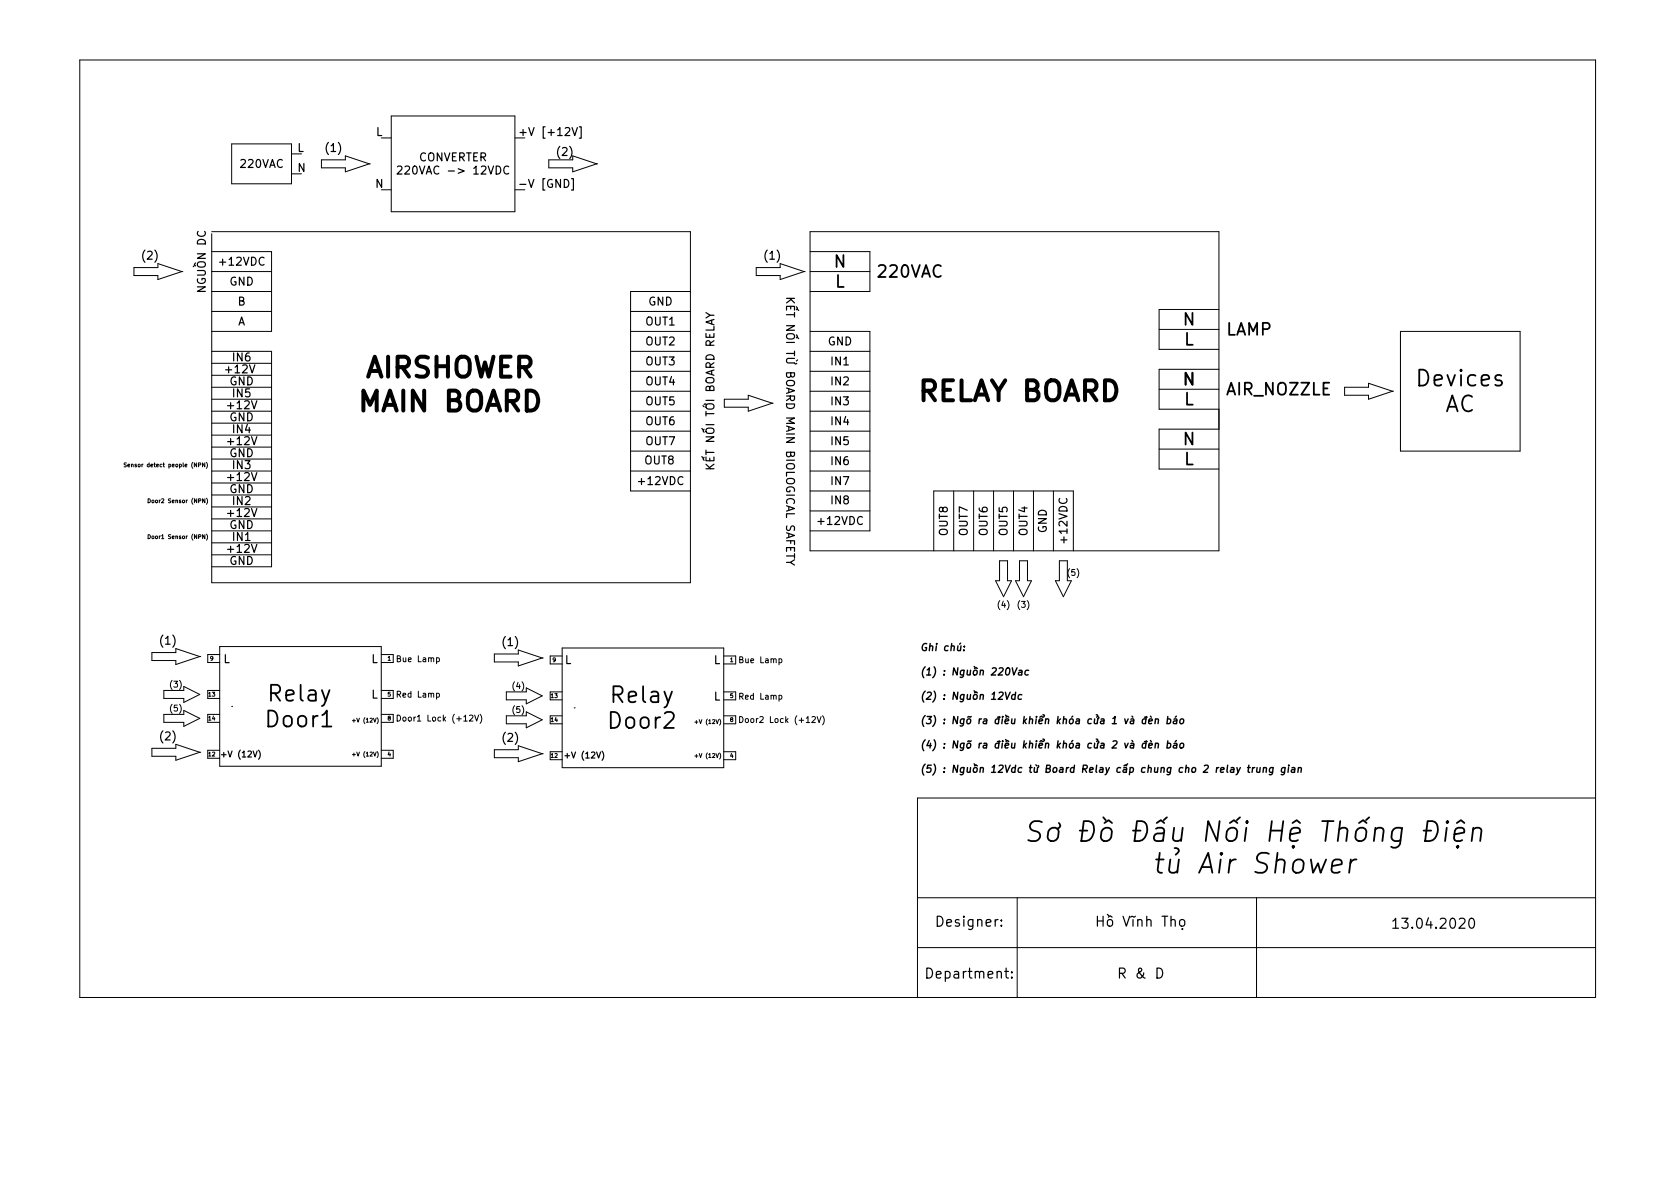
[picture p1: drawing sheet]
<svg xmlns="http://www.w3.org/2000/svg" width="420mm" height="297mm" viewBox="0 0 420 297" stroke-linecap="round" stroke-linejoin="round" font-family="sans-serif">
<defs><g id="words">
<g font-size="7">
<text x="91.2" y="94.7">AIRSHOWER</text>
<text x="230" y="100.6">RELAY BOARD</text>
<text x="90.3" y="103.2">MAIN BOARD</text>
<text x="287.1" y="211.1">S u Ni H Thng in</text>
<text x="294.5" y="219">t Air Shower</text>
</g>
<g font-size="5.6">
<text x="355.6" y="96.8">Devices</text>
<text x="362.1" y="103.3">AC</text>
<text x="67.6" y="175.8">Relay</text>
<text x="153.5" y="176.2">Relay</text>
<text x="67" y="182.3">Door1</text>
<text x="152.9" y="182.7">Door2</text>
</g>
<g font-size="4.2">
<text x="209.1" y="67.1">N</text>
<text x="220.2" y="69.6">220VAC</text>
<text x="209.3" y="72.1">L</text>
<text x="296.6" y="81.6">N</text>
<text x="296.8" y="86.6">L</text>
<text x="307.2" y="84.1">LAMP</text>
<text x="296.6" y="96.6">N</text>
<text x="296.8" y="101.6">L</text>
<text x="307.5" y="99.1">AIR_NOZZLE</text>
<text x="296.6" y="111.6">N</text>
<text x="296.8" y="116.6">L</text>
</g>
<g font-size="3.5">
<text x="235" y="232.3">Designer:</text>
<text x="278.4" y="232.3">H Vnh Th</text>
<text x="350.7" y="232.8">13.04.2020</text>
<text x="232.7" y="245.3">Department:</text>
<text x="281.3" y="245.3">R &amp; D</text>
</g>
<g font-size="2.8">
<text x="94.2" y="34.1">L</text>
<text x="131.7" y="34.1">+V [+12V]</text>
<text x="74.5" y="38.1">L</text>
<text x="81.9" y="38.1">(1)</text>
<text x="104.8" y="40.4">CONVERTER</text>
<text x="139.9" y="39.1">(2)</text>
<text x="60.3" y="42.1">220VAC</text>
<text x="74.6" y="43.1">N</text>
<text x="94.1" y="47.1">N</text>
<text x="101.8" y="43.7">220VAC -&gt; 12VDC</text>
<text x="131.3" y="47.1">-V [GND]</text>
<text x="35.9" y="65.1">(2)</text>
<text x="191.9" y="65.1">(1)</text>
<text x="55.3" y="66.6">+12VDC</text>
<text x="57.5" y="71.6">GND</text>
<text x="51.6" y="72.1" transform="rotate(-90 51.6 72.1)">NGUN DC</text>
<text x="59.6" y="76.6">B</text>
<text x="162.5" y="76.6">GND</text>
<text x="59.6" y="81.6">A</text>
<text x="161.9" y="81.6">OUT1</text>
<text x="197.1" y="78.7" transform="rotate(90 197.1 78.7)">KT NI T BOARD MAIN BIOLOGICAL SAFETY</text>
<text x="161.9" y="86.6">OUT2</text>
<text x="207.5" y="86.6">GND</text>
<text x="56.8" y="93.6">+12V</text>
<text x="58.4" y="90.6">IN6</text>
<text x="161.9" y="91.6">OUT3</text>
<text x="208.4" y="91.6">IN1</text>
<text x="57.5" y="96.6">GND</text>
<text x="58.4" y="99.6">IN5</text>
<text x="161.9" y="101.6">OUT5</text>
<text x="161.9" y="96.6">OUT4</text>
<text x="208.4" y="101.6">IN3</text>
<text x="208.4" y="96.6">IN2</text>
<text x="57.3" y="102.6">+12V</text>
<text x="57.5" y="105.6">GND</text>
<text x="161.9" y="106.6">OUT6</text>
<text x="208.4" y="106.6">IN4</text>
<text x="57.3" y="111.6">+12V</text>
<text x="58.4" y="108.6">IN4</text>
<text x="161.9" y="111.6">OUT7</text>
<text x="179.1" y="113.9" transform="rotate(-90 179.1 113.9)">KT NI TI BOARD RELAY</text>
<text x="208.4" y="111.6">IN5</text>
<text x="57.5" y="114.6">GND</text>
<text x="58.4" y="117.6">IN3</text>
<text x="161.6" y="116.4">OUT8</text>
<text x="208.4" y="116.6">IN6</text>
<text x="57.3" y="120.6">+12V</text>
<text x="57.5" y="123.6">GND</text>
<text x="160.3" y="121.6">+12VDC</text>
<text x="208.4" y="121.6">IN7</text>
<text x="57.3" y="129.6">+12V</text>
<text x="58.4" y="126.6">IN2</text>
<text x="205.3" y="131.6">+12VDC</text>
<text x="208.4" y="126.4">IN8</text>
<text x="57.5" y="132.6">GND</text>
<text x="58.4" y="135.6">IN1</text>
<text x="237.6" y="134.3" transform="rotate(-90 237.6 134.3)">OUT8</text>
<text x="242.6" y="134.3" transform="rotate(-90 242.6 134.3)">OUT7</text>
<text x="247.6" y="134.3" transform="rotate(-90 247.6 134.3)">OUT6</text>
<text x="252.6" y="134.3" transform="rotate(-90 252.6 134.3)">OUT5</text>
<text x="257.6" y="134.3" transform="rotate(-90 257.6 134.3)">OUT4</text>
<text x="262.4" y="133.7" transform="rotate(-90 262.4 133.7)">GND</text>
<text x="267.6" y="135.9" transform="rotate(-90 267.6 135.9)">+12VDC</text>
<text x="57.3" y="138.6">+12V</text>
<text x="57.5" y="141.6">GND</text>
<text x="40.4" y="161.6">(1)</text>
<text x="126.2" y="161.9">(1)</text>
<text x="56" y="166.2">L</text>
<text x="93.1" y="166.2">L</text>
<text x="141.6" y="166.4">L</text>
<text x="178.9" y="166.5">L</text>
<text x="93.1" y="175.1">L</text>
<text x="178.9" y="175.6">L</text>
<text x="40.4" y="185.6">(2)</text>
<text x="126.2" y="185.9">(2)</text>
</g>
<g font-size="2.5">
<text x="230.5" y="163.2">Ghi chú:</text>
<text x="230.5" y="169.3">(1) : Ngun 220Vac</text>
<text x="230.5" y="175.4">(2) : Ngun 12Vdc</text>
<text x="230.5" y="181.5">(3) : Ngõ ra iu khin khóa ca 1 và èn báo</text>
<text x="230.5" y="187.6">(4) : Ngõ ra iu khin khóa ca 2 và èn báo</text>
<text x="230.5" y="193.7">(5) : Ngun 12Vdc t Board Relay cp chung cho 2 relay trung gian</text>
</g>
<g font-size="2.1">
<text x="267.8" y="144.3">(5)</text>
<text x="250.3" y="152.3">(4)</text>
<text x="255.3" y="152.3">(3)</text>
<text x="99.8" y="166">Bue Lamp</text>
<text x="185.6" y="166.2">Bue Lamp</text>
<text x="42.8" y="172.3">(3)</text>
<text x="128.7" y="172.7">(4)</text>
<text x="42.8" y="178.3">(5)</text>
<text x="99.8" y="174.8">Red Lamp</text>
<text x="128.7" y="178.7">(5)</text>
<text x="185.6" y="175.3">Red Lamp</text>
<text x="101" y="180.8">Door1 Lock (+12V)</text>
<text x="186.8" y="181.2">Door2 Lock (+12V)</text>
<text x="56.2" y="189.8">+V (12V)</text>
<text x="142.3" y="190.1">+V (12V)</text>
</g>
<g font-size="1.4">
<text x="32.4" y="117.1">Sensor detect people (NPN)</text>
<text x="37.9" y="126.1">Door2 Sensor (NPN)</text>
<text x="37.9" y="135.1">Door1 Sensor (NPN)</text>
<text x="52.7" y="165.6">9</text>
<text x="97.2" y="165.6">1</text>
<text x="138.5" y="165.9">9</text>
<text x="183" y="165.9">1</text>
<text x="52.3" y="174.6">13</text>
<text x="97.2" y="174.6">5</text>
<text x="138.2" y="174.9">13</text>
<text x="183" y="174.9">5</text>
<text x="52.3" y="180.6">14</text>
<text x="88.8" y="181.1">+V (12V)</text>
<text x="97.2" y="180.6">8</text>
<text x="138.2" y="180.9">14</text>
<text x="174.7" y="181.4">+V (12V)</text>
<text x="183" y="180.9">8</text>
<text x="52.3" y="189.6">12</text>
<text x="88.8" y="189.6">+V (12V)</text>
<text x="97.2" y="189.6">4</text>
<text x="138.2" y="189.9">12</text>
<text x="174.7" y="189.9">+V (12V)</text>
<text x="183" y="189.9">4</text>
</g>
</g></defs>
<g fill="none" stroke="#000" stroke-width=".35">
<path d="M241.6 162.9v.2M241.8 162l-.1 .2M250.5 173.7l.7-.2 .2 .2 .1 .3-1.3 1.3h1.1M252 173.5l.4 1.8 .8-1.8M252.4 167.6l.4-.2a1.07 1.07 0 0 1-.4 1.8l-.2-.2-.1-.5zM253.8 167.4l.3 1.8 .9-1.8M254.5 174.2h-.7l-.2 .8 .3 .3 .5-.1M254.6 173.5l-.2 1.8M255.5 168.1h.7l-.1 1.1M256.2 174.2h-.7l-.3 .8 .3 .3 .5-.1M256.2 168.4l-.6 .1-.3 .3 .2 .4 .6-.1M257.9 168.1l-.5-.1-.4 .3 .1 .8h.6"/>
<path d="M283.8 179.5l.2 .3M286.9 179.8h.7M287.4 179.6l-.3 1.8M288.4 179.5l.2 .3M292.8 179.6l-.3 1.8M294.9 179.5l-.3 .3M278.8 181.4h1.1M279 180.1l.6-.5-.3 1.8M279 185.9l.7-.2 .3 .2v.3l-1.3 1.3h1.2M282 180.2l.3 1.2 .5-1.2M282 186.3l.3 1.2 .5-1.2M283.5 180.3h.7l-.1 1.1"/>
<path d="M283.5 186.4h.7l-.1 1.1M283.8 185.6l.2 .3M284.2 180.6l-.6 .1-.3 .3 .2 .4 .6-.1M284.2 186.7l-.6 .1-.3 .3 .2 .4 .6-.1M286.9 185.9h.7M287.3 180.3l-.5-.1-.4 .3 .1 .8h.6M287.3 186.4l-.5-.1-.4 .3 .1 .8h.6M287.4 185.7l-.3 1.8M288 180.8l.9-.2-.1-.3h-.7l-.2 .8 .3 .3 .5-.1M288 186.9l.9-.2-.1-.3h-.7l-.2 .8 .3 .3 .5-.1M288.4 185.6l.2 .3M289.7 180.4l.2-.2 .5 .1-.1 1.1"/>
<path d="M289.7 186.5l.2-.2 .5 .1-.1 1.1M289.7 180.2l-.2 1.2M289.7 186.3l-.2 1.2M292.7 180.3h.7v.8l-.3 .3-.6-.1M292.7 186.4l.5-.1 .3 .3-.3 .8h-.7M292.8 185.7l-.3 1.8M294.3 180.3h.7l-.1 1.1M294.3 186.4h.7l-.1 1.1M294.9 185.6l-.3 .3M295 180.6l-.6 .1-.3 .3 .2 .4 .6-.1M295 186.7l-.6 .1-.3 .3 .2 .4 .6-.1M295.9 180.4l.3-.2 .5 .2v.7l-.2 .2-.4 .1-.3-.2z"/>
<path d="M295.9 186.5l.3-.2 .5 .2v.7l-.2 .2-.4 .1-.3-.2zM306 193l.9-.2-.1-.3-.5-.1-.3 .3v.8h.7M307.8 191.8l-.2 1.5 .2 .3M308.6 192.5h.7v1.1M309.3 192.8l-.7 .2-.2 .3 .3 .3 .6-.1M310.1 192.4l.3 1.2M310.9 192.4l-.8 1.6-.2 .2M312.7 192.4h.7M313.1 191.8l-.2 1.5 .4 .3M314 192.4l-.1 1.2M314.5 192.4l-.5 .3M315.1 192.4v1.1l.4 .1 .3-.2"/>
<path d="M315.9 192.4l-.1 1.2M316.8 192.6l.2-.2 .4 .1v1.1M316.8 192.4l-.2 1.2M319.2 192.5h-.7l-.3 .8 .3 .3 .5-.1M319.2 192.4l-.2 1.5-.4 .3-.4-.1M322.2 192.5h-.7l-.3 .8 .3 .3 .5-.1M322.2 192.4l-.2 1.5-.4 .3-.4-.1M323 192.4l-.1 1.2M323.1 191.8v.2M323.9 192.5h.7l-.1 1.1M324.6 192.8l-.6 .1-.3 .3 .2 .4 .6-.1M325.5 192.6l.3-.2 .4 .1-.1 1.1"/>
<path d="M325.5 192.4l-.1 1.2"/>
</g>
<g fill="none" stroke="#000" stroke-width=".25">
<path d="M20 15h380v235h-380zM58.1 36.1h15v10h-15zM73.1 38.6h2.5M95.6 34.6h2.5M98.1 29.1h31v24h-31zM129.1 34.6h2.5M143.6 39.1l6 2M53.1 58.1h120v88h-120v-87.5M73.1 43.6h2.5M80.6 40.1h6v-1l6 2-6 2v-1h-6zM92.6 41.1h.1M95.6 47.6h2.5"/>
<path d="M129.1 47.6h2.5M143.6 40.1h-6v2h6v1l6-2M149.6 41.1h.1M203.1 58.1h102.5v80h-102.5zM33.6 67.1h6v-1l6 2-6 2v-1h-6zM45.6 68.1h.1M53.1 63.1h15v20h-15M53.1 68.1h15M53.1 73.1h15M53.1 78.1h15M158.1 78.1h15M173.1 73.1h-15v50h15"/>
<path d="M189.6 67.1h6v-1l6 2-6 2v-1h-6zM201.6 68.1h.1M203.1 68.1h15M203.1 63.1h15v10h-15M305.6 77.6h-15v10h15M53.1 88.1h15v54h-15M53.1 91.1h15M53.1 97.1h15M53.1 94.1h15M158.1 88.1h15M158.1 83.1h15M158.1 98.1h15"/>
<path d="M158.1 93.1h15M203.1 88.1h15M203.1 83.1h15v50h-15M203.1 98.1h15M203.1 93.1h15M290.6 82.6h15M290.6 97.6h15M305.6 92.6h-15v10h15M337.1 97.1h6v-1l6 2-6 2v-1h-6zM349.1 98.1h.1M351.1 83.1h30v30h-30zM31.7 116.1h-.5a.42 .42 0 0 0 .4 .5v.4h-.5"/>
<path d="M51.3 116v1l-.5-1v1M51.7 115.9h.1a1.16 1.16 0 0 1-.1 1.5M53.1 100.1h15M53.1 103.1h15M53.1 106.1h15M53.1 109.1h15M53.1 118.1h15M53.1 115.1h15M53.1 112.1h15M158.1 103.1h15M158.1 113.1h15M158.1 118.1h15"/>
<path d="M158.1 108.1h15M181.6 100.1h6v-1l6 2-6 2v-1h-6zM193.6 101.1h.1M203.1 103.1h15M203.1 113.1h15M203.1 118.1h15M203.1 108.1h15M290.6 112.6h15M305.6 107.6h-15v10h15M37.1 125a.51 .51 0 0 1 .6 .5 .51 .51 0 0 1-.6 .5zM37.1 134a.51 .51 0 0 1 .6 .5 .51 .51 0 0 1-.6 .5zM51.7 124.9h.1a1.16 1.16 0 0 1-.1 1.5"/>
<path d="M51.7 133.9h.1a1.16 1.16 0 0 1-.1 1.5M53.1 139.1h15M53.1 136.1h15M53.1 133.1h15M53.1 130.1h15M53.1 127.1h15M53.1 124.1h15M53.1 121.1h15M203.1 123.1h15M203.1 128.1h15M234.1 138.1v-15h35v15M239.1 123.1v15"/>
<path d="M244.1 123.1v15M249.1 123.1v15M254.1 123.1v15M259.1 123.1v15M264.1 123.1v15M250.6 140.6h2v5h1l-2 4-2-4h1zM255.6 140.6h2v5h1l-2 4-2-4h1zM265.6 140.6h2v5h1l-2 4-2-4h1zM38.1 163.6h6v-1l6 2-6 2v-1h-6zM41.1 173.1h5v-1l4 2-4 2v-1h-5zM41.1 179.1h5v-1l4 2-4 2v-1h-5zM50.1 164.6h.1"/>
<path d="M55.1 179.1h-3v2h3M55.1 173.1h-3v2h3M55.1 164.1h-3v2h3M55.1 162.1h40.5v30h-40.5zM58.1 177.1h.1M94.5 179.9h.1a1.16 1.16 0 0 1-.1 1.5M95.6 179.1h3v2h-3M95.6 173.1h3v2h-3M95.6 164.1h3v2h-3M99.6 179.3a.76 .76 0 0 1 .8 .7 .76 .76 0 0 1-.8 .8zM120.3 179a1.72 1.72 0 0 1 0 2.3M123.9 163.9h6v-1l6 2-6 2v-1h-6z"/>
<path d="M126.9 173.4h5v-1l4 2-4 2v-1h-5zM126.9 179.4h5v-1l4 2-4 2v-1h-5zM135.9 164.9h.1M140.9 179.4h-3v2h3M140.9 164.4h-3v2h3M140.9 173.4h-3v2h3M140.9 162.4h40.5v30h-40.5zM143.9 177.4h.1M181.4 179.4h3v2h-3M181.4 164.4h3v2h-3M181.4 173.4h3v2h-3M185.4 179.6a.76 .76 0 0 1 .9 .8 .76 .76 0 0 1-.9 .7z"/>
<path d="M206.2 179.4a1.72 1.72 0 0 1 0 2.3M38.1 187.6h6v-1l6 2-6 2v-1h-6zM50.1 188.6h.1M55.1 188.1h-3v2h3M88.3 180.6h.8M88.3 189.1h.8M94.5 188.4h.1a1.16 1.16 0 0 1-.1 1.5M95.6 188.1h3v2h-3M123.9 187.9h6v-1l6 2-6 2v-1h-6zM135.9 188.9h.1M140.9 188.4h-3v2h3M174.2 181h.8"/>
<path d="M174.2 189.5h.8M180.4 180.2v.1a1.16 1.16 0 0 1 0 1.5M180.4 188.7v.1a1.16 1.16 0 0 1 0 1.5M181.4 188.4h3v2h-3M400 200h-170v50M230 237.5h170M230 225h170M255 225v25M315 225v25"/>
</g>
<g fill="none" stroke="#000" stroke-width=".3">
<path d="M130.4 33.2h1.5M145.2 31.8h.5v2.8h-.5M49.7 58a.8 .8 0 0 0 0 1 .8 .8 0 0 0 .9 .2 .75 .75 0 0 0 .8-.3 .75 .75 0 0 0-.1-.9M99.6 41.8l.8-.2 .3 .2 .1 .4-1.3 1.4h1.3M127.5 41.8a.8 .8 0 0 0-1 0 .8 .8 0 0 0-.2 1 .75 .75 0 0 0 .4 .7 .75 .75 0 0 0 .8-.1M130.3 46.2h1.5M143.3 44.8h.4v2.8h-.4M48.7 66.6l-.3 .3M49.5 71.9h2l-2 1.1h2M177 78.4l1 .6-1 .7M178 79h1M197.2 77.7v-.9h2v.9"/>
<path d="M197.2 74.8h2M198 74.8l1.2 1.1M198.2 76.8v.7M198.3 75.1l-1.1 .8M199.7 76.9l.2 .4-.2 .3M199.9 77.5l.3 .3M178.4 80.3v.9M179 80.1l-2 .6 2 .7M199.9 84.6l.3 .3M175.9 114.5l.3 .2M175.9 107.4l.3 .3M176.5 114.6l-.3 .4 .3 .4"/>
<path d="M177 114.5v1h2v-1M177 117.5h2M177 116.4l1.1 1.1M177.9 114.8v.7M179 116.4l-1.2 .8M197.2 139.4h2M199.2 138.8v1.1M197.2 141h.9M199.2 140.3l-1.1 .7 1.1 .6M55.5 189.2h1.2M64.8 188a1.72 1.72 0 0 1 0 2.3M141.6 189.4h1.2"/>
<path d="M150.9 188.3a1.72 1.72 0 0 1 0 2.3M275.1 229.7v2.5M275.1 230.9h1.4M276.5 229.7v2.5M295.8 230.7a.68 .68 0 0 1 .7-.2 .68 .68 0 0 1 .5 .5v.7a.68 .68 0 0 1-.6 .5 .68 .68 0 0 1-.7-.5zM296.4 232.8v.2M349.2 230.9l.7-.7v2.5M349.2 232.7h1.4M368.5 230.4l.5-.2a1.57 1.57 0 0 1 0 2.5h-.2a1.52 1.52 0 0 1-.3-2.3z"/>
</g>
<g fill="none" stroke="#000" stroke-width=".45">
<path d="M261.2 206.1a2.12 2.12 0 0 0-2.7 .2 1.12 1.12 0 0 0 .5 1.9l.9 .2a1.22 1.22 0 0 1 .9 1.4 1.22 1.22 0 0 1-1.2 1h-1.1l-.7-.2M263.1 208a1.29 1.29 0 0 1 1.3-.6 1.29 1.29 0 0 1 1 1l-.2 1.5a1.37 1.37 0 0 1-1.3 .9 1.37 1.37 0 0 1-1.3-.9l.2-1.5zM265.4 206.3l.4 .7-.3 .5-.5 .2M270.7 208.2h1.9M271.7 205.8h1.2a2.01 2.01 0 0 1 1.3 2.9 2.5 2.5 0 0 1-3.1 2.1zM276.4 208a1.29 1.29 0 0 1 1.3-.6 1.29 1.29 0 0 1 1 1l-.1 1.5a1.37 1.37 0 0 1-1.3 .9 1.37 1.37 0 0 1-1.3-.9l.1-1.5zM276.6 204.9l.6 .7M276.9 206.3l1-.7 .9 .7M284 208.2h1.9M285 205.8h1.2a2.01 2.01 0 0 1 1.3 2.9 2.5 2.5 0 0 1-3.1 2.1zM289.8 215.4h1.9M290.7 213.8l-.5 4.3 .2 .4 .9 .3"/>
<path d="M340.1 215.4a1.47 1.47 0 0 0-1.6 1M344.8 208a1.42 1.42 0 0 1 1.9-.3l.2 .5-.4 2.6M351.5 207.7a1.65 1.65 0 0 0-2.5 .7l-.2 1.5 .4 .7 .4 .2h1l.5-.2M351.5 207.5l-.5 4a1.49 1.49 0 0 1-2.3 .8M356.9 208.2h1.9M357.9 205.8h1.2a2.01 2.01 0 0 1 1.3 2.9 2.5 2.5 0 0 1-3.1 2.1zM362.7 207.5l-.4 3.3M362.9 205.8l-.3 .3 .2 .2 .3-.2-.2-.3-.1 .5M364.6 209.2l2.5-.5-.2-1-.4-.2h-1l-.5 .2-.3 .5-.2 1.9 .2 .5 .4 .2h1l.5-.2M365.2 206.3l1.1-.7 .8 .7M365.4 212v.5l-.2-.2 .2-.3 .3 .3-.3 .2M369.3 208a1.42 1.42 0 0 1 1.9-.3l.2 .5-.3 2.6"/>
<path d="M369.3 207.5l-.4 3.3"/>
</g>
<use href="#words"/>
</svg>
